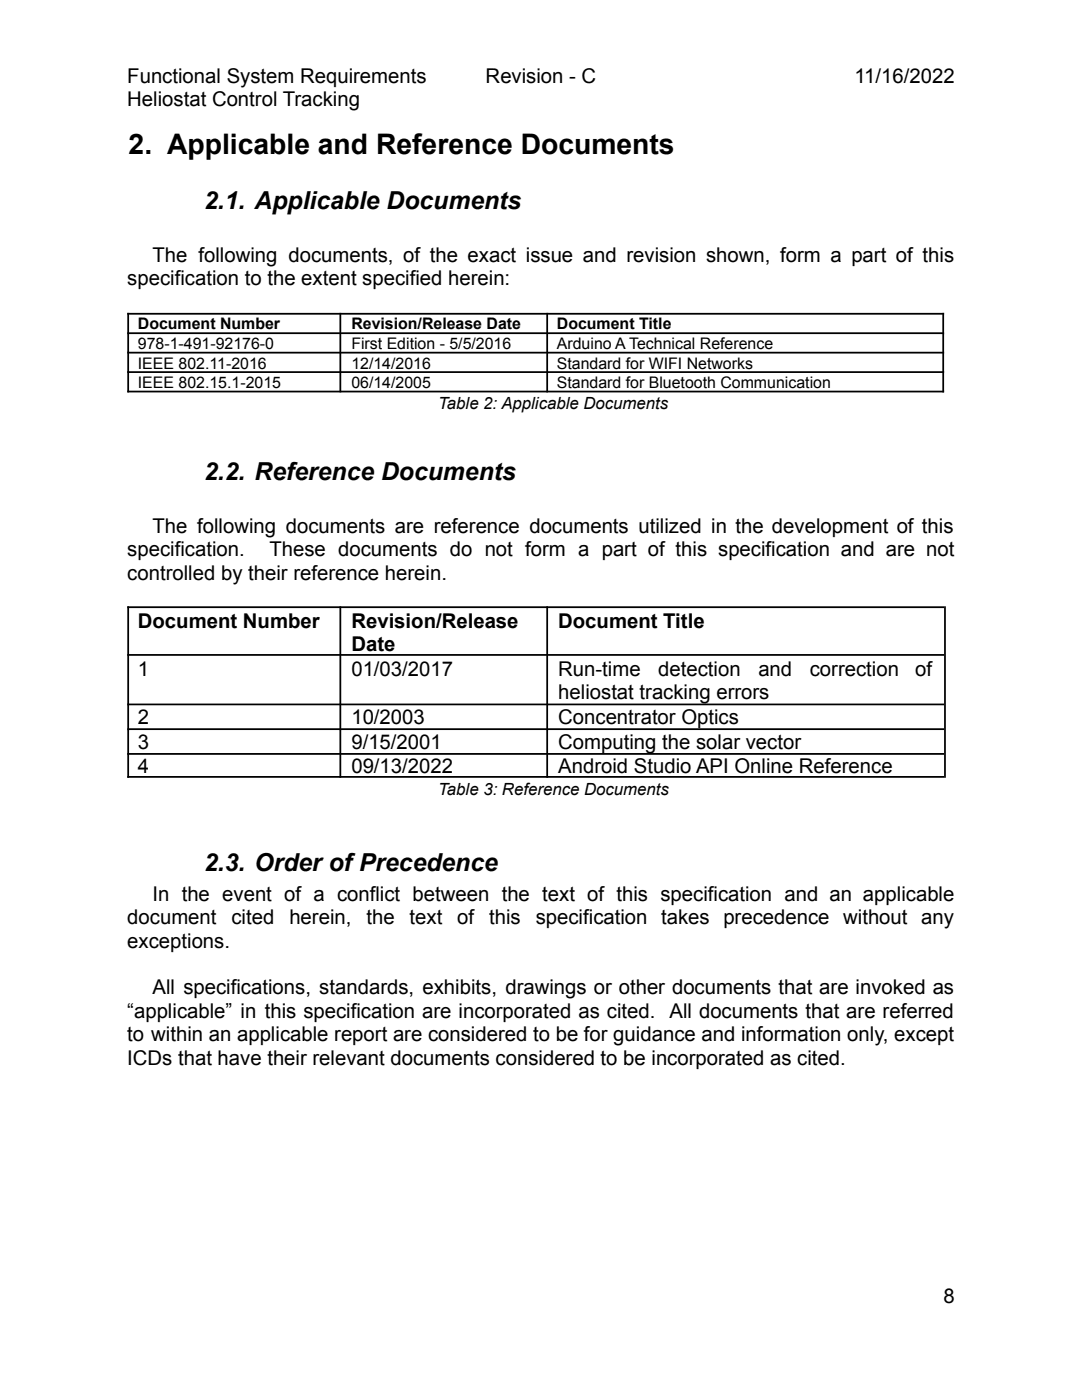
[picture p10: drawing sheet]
<svg xmlns="http://www.w3.org/2000/svg" width="216mm" height="279mm" viewBox="0 0 216 279" stroke-linecap="round" stroke-linejoin="round" font-family="sans-serif">
<defs><g id="words">
<text font-size="5.6" x="25.7" y="30.7">2. Applicable and Reference Documents</text>
<g font-size="4.9">
<text x="40.7" y="41.7">2.1. Applicable Documents</text>
<text x="40.7" y="95.8">2.2. Reference Documents</text>
<text x="40.7" y="173.9">2.3. Order ofPrecedence</text>
</g>
<g font-size="4.1">
<text x="25.4" y="16.5">Functional System Requirements</text>
<text x="96.9" y="16.5">Revision - C</text>
<text x="170.5" y="16.5">11/16/2022</text>
<text x="25.4" y="21.2">Heliostat Control Tracking</text>
<text x="30.4" y="52.3">The following documents, of the exact issue and revision shown, form a part of this</text>
<text x="25.4" y="57">specification to the extent specified herein:</text>
<text x="30.4" y="106.4">The following documents are reference documents utilized in the development of this</text>
<text x="25.4" y="111">specification.</text>
<text x="53.7" y="111">These documents do not form a part of this specification and are not</text>
<text x="25.4" y="115.7">controlled by their reference herein.</text>
<text x="27.5" y="125.3">Document Number</text>
<text x="70.1" y="125.3">Revision/Release</text>
<text x="111.4" y="125.3">Document Title</text>
<text x="70.1" y="130">Date</text>
<text x="27.5" y="134.9">1</text>
<text x="70.1" y="134.9">01/03/2017</text>
<text x="111.4" y="134.9">Run-time</text>
<text x="131.3" y="134.9">detection</text>
<text x="151.3" y="134.9">and</text>
<text x="161.6" y="134.9">correction</text>
<text x="182.6" y="134.9">of</text>
<text x="111.4" y="139.6">heliostat tracking errors</text>
<text x="27.5" y="144.5">2</text>
<text x="27.5" y="149.4">3</text>
<text x="70.1" y="144.5">10/2003</text>
<text x="70.1" y="149.4">9/15/2001</text>
<text x="111.4" y="144.5">Concentrator Optics</text>
<text x="111.4" y="149.4">Computing the solar vector</text>
<text x="27.5" y="154.4">4</text>
<text x="70.1" y="154.4">09/13/2022</text>
<text x="111.4" y="154.4">Android Studio API Online Reference</text>
<text x="30.4" y="179.8">In the event of a conflict between the text of this specification and an applicable</text>
<text x="25.4" y="184.5">document</text>
<text x="46.2" y="184.5">cited</text>
<text x="57.7" y="184.5">herein,</text>
<text x="73.1" y="184.5">the</text>
<text x="81.7" y="184.5">text</text>
<text x="91.2" y="184.5">of this</text>
<text x="106.9" y="184.5">specification takes precedence without any</text>
<text x="25.4" y="189.1">exceptions.</text>
<text x="25.4" y="203.1">“applicable” in this specification are incorporated as cited. All documents that are referred</text>
<text x="30.4" y="198.5">All specifications, standards, exhibits, drawings or other documents that are invoked as</text>
<text x="25.4" y="207.8">to within an applicable report are considered to be for guidance and information only, except</text>
<text x="25.4" y="212.4">ICDs that have their relevant documents considered to be incorporated as cited.</text>
<text x="188.2" y="260">8</text>
</g>
<g font-size="3.4">
<text x="87.4" y="81.6">Table 2: Applicable Documents</text>
<text x="87.4" y="158.6">Table 3: Reference Documents</text>
</g>
<g font-size="3.2">
<text x="27.5" y="65.7">Document Number</text>
<text x="70.1" y="65.7">Revision/Release Date</text>
<text x="111.1" y="65.7">Document Title</text>
<text x="27.5" y="69.7">978-1-491-92176-0</text>
<text x="70.1" y="69.7">First Edition - 5/5/2016</text>
<text x="111.1" y="69.7">Arduino A Technical Reference</text>
<text x="27.5" y="73.6">IEEE 802.11-2016</text>
<text x="27.5" y="77.5">IEEE 802.15.1-2015</text>
<text x="70.1" y="73.6">12/14/2016</text>
<text x="70.1" y="77.5">06/14/2005</text>
<text x="111.1" y="73.6">Standard for WIFI Networks</text>
<text x="111.1" y="77.5">Standard for Bluetooth Communication</text>
</g>
</g></defs>
<g fill="none" stroke="#000" stroke-width=".35">
<path d="M25.4 62.6h163M25.4 66.5h163M25.4 70.4h163M25.4 74.3h163M25.4 78.1h163M25.6 62.4v15.9M67.9 62.4v15.9M109.2 62.4v15.9M188.2 62.4v15.9M25.4 121.2h163M25.4 130.7h163M25.6 121v34.2"/>
<path d="M67.9 121v34.2M109.2 121v34.2M188.6 121v34.2M25.4 140.6h163M25.4 145.5h163M25.4 150.5h163M25.4 155h163"/>
</g>
<use href="#words"/>
</svg>
